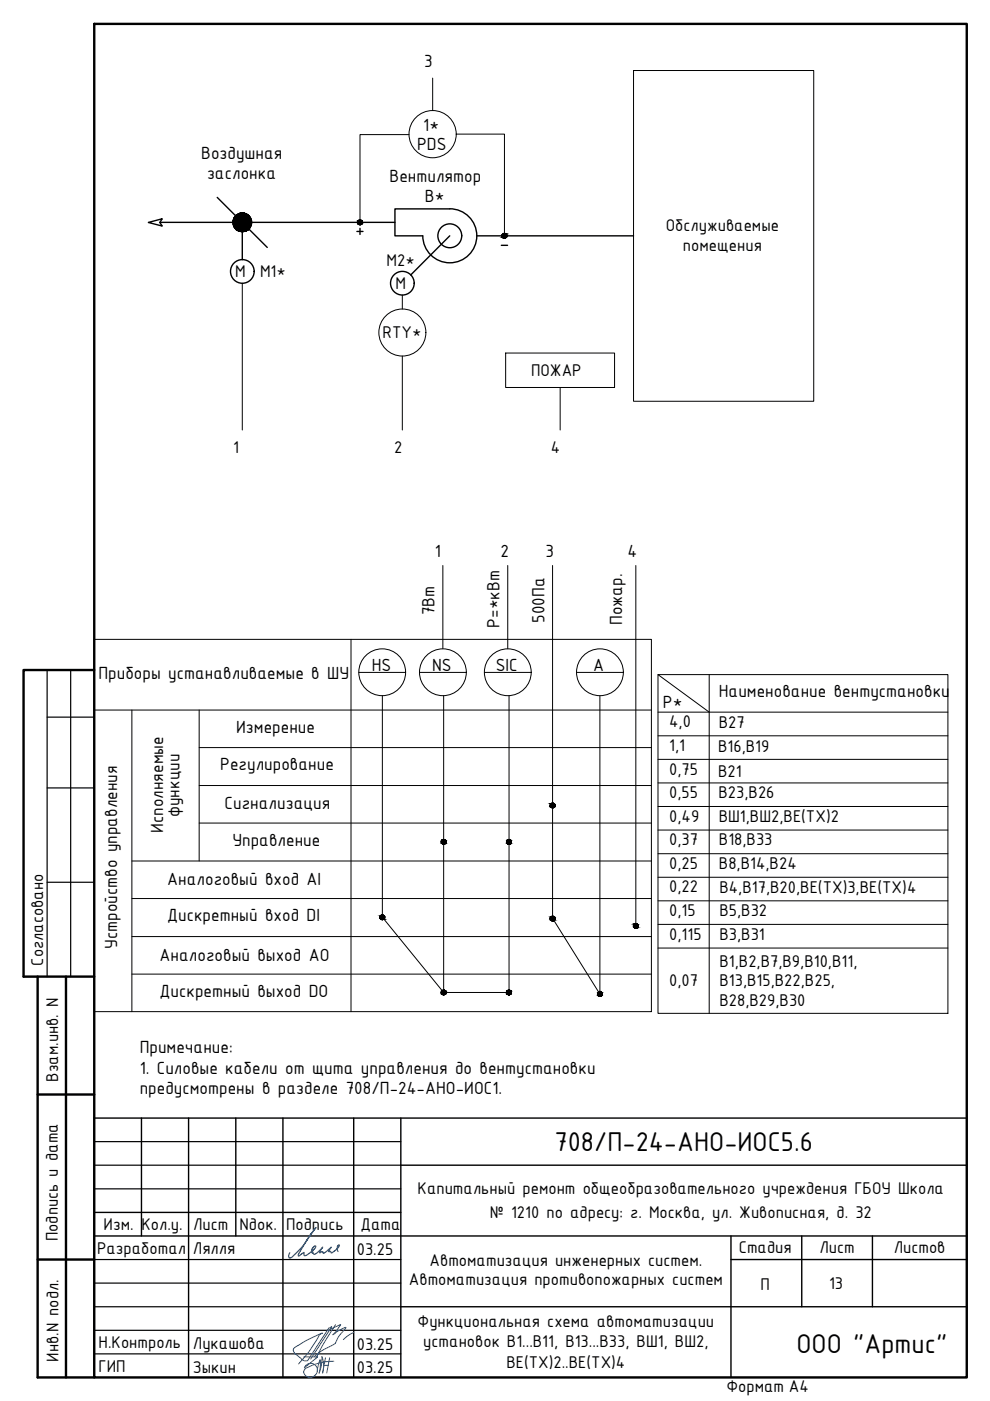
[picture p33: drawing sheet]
<svg xmlns="http://www.w3.org/2000/svg" width="210mm" height="297mm" viewBox="0 0 210 297" stroke-linecap="round" stroke-linejoin="round" font-family="sans-serif">
<defs><g id="words">
<g font-size="6.2">
<text x="117.6" y="244.1">708/П-24-АНО-ИОС5.6</text>
<text x="168.9" y="286.8">ООО &quot;Артис&quot;</text>
</g>
<g font-size="4">
<text x="90" y="14.1">3</text>
<text x="89.7" y="27.7">1*</text>
<text x="42.7" y="33.7">Воздушная</text>
<text x="88.5" y="31.9">PDS</text>
<text x="43.9" y="37.9">заслонка</text>
<text x="82.6" y="38.7">Вентилятор</text>
<text x="90.1" y="42.9">В*</text>
<text x="92.2" y="118">1</text>
<text x="106.2" y="118">2</text>
<text x="115.6" y="118">3</text>
<text x="133.1" y="118">4</text>
<text x="92.1" y="130.4" transform="rotate(-90 92.1 130.4)">7Вт</text>
<text x="105.9" y="133.1" transform="rotate(-90 105.9 133.1)">P=*кВт</text>
<text x="115.4" y="132" transform="rotate(-90 115.4 132)">500Па</text>
<text x="131.9" y="132.5" transform="rotate(-90 131.9 132.5)">Пожар.</text>
<text x="20.9" y="143.9">Приборы устанавливаемые в ШУ</text>
<text x="78.8" y="142.3">HS</text>
<text x="91.6" y="142.4">NS</text>
<text x="105.1" y="142.4">SIC</text>
<text x="125.8" y="142.4">A</text>
<text x="152.4" y="147.9">Наименование вентустановки</text>
<text x="50.1" y="155.3">Измерение</text>
<text x="140.6" y="150.1">P*</text>
<text x="46.7" y="163.3">Регулирование</text>
<text x="38" y="173.2" transform="rotate(-90 38 173.2)">функции</text>
<text x="47.6" y="171.5">Сигнализация</text>
<text x="34.6" y="176.6" transform="rotate(-90 34.6 176.6)">Исполняемые</text>
<text x="49.3" y="179.3">Управление</text>
<text x="35.5" y="187.7">Аналоговый вход AI</text>
<text x="35.5" y="195.3">Дискретный вход DI</text>
<text x="24.8" y="201.2" transform="rotate(-90 24.8 201.2)">Устройство управления</text>
<text x="33.8" y="203.8">Аналоговый выход AO</text>
<text x="33.8" y="211.3">Дискретный выход DO</text>
<text x="29.6" y="223.3">Примечание:</text>
<text x="29.6" y="227.7">1. Силовые кабели от щита управления до вентустановки</text>
<text x="29.6" y="232">предусмотрены в разделе 708/П-24-АНО-ИОС1.</text>
</g>
<g font-size="3.9">
<text x="141.2" y="49">Обслуживаемые</text>
<text x="144.8" y="53.2">помещения</text>
<text x="49.9" y="58.8">M</text>
<text x="55.1" y="58.8">М1*</text>
<text x="82" y="56.3">М2*</text>
<text x="83.8" y="61.3">М</text>
<text x="81.1" y="71.7">RTY*</text>
<text x="112.6" y="79.8">ПОЖАР</text>
<text x="49.4" y="96">1</text>
<text x="83.6" y="96.1">2</text>
<text x="116.8" y="96.1">4</text>
<text x="141.9" y="154.2">4,0</text>
<text x="152.4" y="154.3">В27</text>
<text x="141.9" y="159.2">1,1</text>
<text x="152.3" y="159.5">В16,В19</text>
<text x="141.9" y="164.2">0,75</text>
<text x="152.3" y="164.7">В21</text>
<text x="141.9" y="169.2">0,55</text>
<text x="152.3" y="169.2">В23,В26</text>
<text x="141.9" y="179.2">0,37</text>
<text x="141.9" y="174.2">0,49</text>
<text x="152.4" y="174.2">ВШ1,ВШ2,ВЕ(ТХ)2</text>
<text x="152.4" y="179.2">В18,В33</text>
<text x="141.9" y="184.2">0,25</text>
<text x="152.4" y="184.2">В8,В14,В24</text>
<text x="141.9" y="189.2">0,22</text>
<text x="152.5" y="189.2">В4,В17,В20,ВЕ(ТХ)3,ВЕ(ТХ)4</text>
<text x="141.9" y="194.2">0,15</text>
<text x="152.5" y="194.2">В5,В32</text>
<text x="141.9" y="199.2">0,115</text>
<text x="152.5" y="199.2">В3,В31</text>
<text x="9.2" y="204.7" transform="rotate(-90 9.2 204.7)">Согласовано</text>
<text x="141.9" y="209.1">0,07</text>
<text x="152.5" y="205">В1,В2,В7,В9,В10,В11,</text>
<text x="152.5" y="209.2">В13,В15,В22,В25,</text>
<text x="152.5" y="213.3">В28,В29,В30</text>
<text x="12.3" y="229.4" transform="rotate(-90 12.3 229.4)">Взам.инв. N</text>
<text x="88.5" y="253.2">Капитальный ремонт общеобразовательного учреждения ГБОУ Школа</text>
<text x="12.3" y="263.2" transform="rotate(-90 12.3 263.2)">Подпись и дата</text>
<text x="22" y="260.7">Изм. Кол.у.</text>
<text x="41" y="260.7">Лист</text>
<text x="50.8" y="260.7">Nдок.</text>
<text x="60.6" y="260.7">Подпись</text>
<text x="76.4" y="260.7">Дата</text>
<text x="103.9" y="258.2">№ 1210 по адресу: г. Москва, ул. Живописная, д. 32</text>
<text x="20.6" y="265.9">Разработал</text>
<text x="40.9" y="265.8">Лялля</text>
<text x="75.6" y="266.2">03.25</text>
<text x="91.1" y="268.3">Автоматизация инженерных систем.</text>
<text x="156.6" y="265.6">Стадия</text>
<text x="173.7" y="265.6">Лист</text>
<text x="189.5" y="265.6">Листов</text>
<text x="86.7" y="272.5">Автоматизация противопожарных систем</text>
<text x="161.2" y="273.5">П</text>
<text x="175.8" y="273.2">13</text>
<text x="88.5" y="281.4">Функциональная схема автоматизации</text>
<text x="20.9" y="285.9">Н.Контроль</text>
<text x="40.9" y="286">Лукашова</text>
<text x="75.6" y="286.2">03.25</text>
<text x="89.7" y="285.5">установок В1...В11, В13...В33, ВШ1, ВШ2,</text>
<text x="12.4" y="288.7" transform="rotate(-90 12.4 288.7)">Инв.N подл.</text>
<text x="20.9" y="290.9">ГИП</text>
<text x="40.9" y="291">Зыкин</text>
<text x="75.6" y="291.2">03.25</text>
<text x="107.4" y="289.9">ВЕ(ТХ)2..ВЕ(ТХ)4</text>
<text x="154" y="295">Формат А4</text>
</g>
</g></defs>
<g fill="none" stroke="#000" stroke-width=".21">
<path d="M91.7 16.6v6.8M134.3 15h38.2v70.1h-38.2zM86.7 28.5h-10.4v18.6M96.8 28.4h10.2v21.5M51.4 60.1v31.1M85.3 62.6v2.9M85.3 75.5v15.7M107.2 74.9h23.1v7.3h-23.1zM118.8 82.2v9M93.9 119.9v17.6M107.7 119.9v17.6M117.2 119.9v74.8l10 16.1v-63.2"/>
<path d="M134.8 119.9v76.4M20 135.6h118.1v78.9h-118.1zM74.4 135.6v78.9M20 150.5h118.1M28 150.5v64M42.2 158.5h95.9M42.2 150.5v32M76.1 142.6h9.9M81.1 147.5v47l13 15.9h13.8v-62.9M88.9 142.6h9.9M94.1 147.5v62.9M102.7 142.6h9.9"/>
<path d="M122.2 142.6h10M139.5 143h61.5v71.8h-61.5zM139.5 151h61.5M139.5 143l10.9 8M139.5 156h61.5M150.4 143v71.8M42.2 166.5h95.9M42.2 174.5h95.9M139.5 161h61.5M139.5 166h61.5M139.5 171h61.5M139.5 176h61.5"/>
<path d="M28 182.5h110.1M28 190.5h110.1M28 198.6h110.1M139.5 181h61.5M139.5 186h61.5M139.5 191h61.5M139.5 196h61.5M28 206.5h110.1M139.5 201h61.5"/>
<circle cx="91.7" cy="28.4" r="5"/>
<circle cx="85.3" cy="70.5" r="5"/>
<circle cx="81" cy="142.5" r="5"/>
<circle cx="93.9" cy="142.5" r="5"/>
<circle cx="107.7" cy="142.5" r="5"/>
<circle cx="127.2" cy="142.5" r="5"/>
<circle cx="94.1" cy="178.5" r=".5"/>
<circle cx="107.9" cy="178.5" r=".5"/>
<circle cx="117.2" cy="170.7" r=".5"/>
<circle cx="81.1" cy="194.5" r=".5"/>
<circle cx="117.2" cy="194.7" r=".5"/>
<circle cx="134.8" cy="196.3" r=".5"/>
<circle cx="94.1" cy="210.4" r=".5"/>
<circle cx="107.9" cy="210.4" r=".5"/>
<circle cx="127.2" cy="210.7" r=".5"/>
</g>
<g fill="none" stroke="#000" stroke-width=".3">
<path d="M31.5 47.2l2.9-.8-.5 .8 .5 .7zM34 47.1h49.7M46.1 41.9l10.6 10.6M75.7 49.1h1.3M76.3 48.4v1.3M95.4 44.3a5.7 5.7 0 0 1 5.7 5.7 5.7 5.7 0 0 1-5.7 5.7 5.7 5.7 0 0 1-5.8-5.7h-5.9v-5.7h11.7M101.1 50h33.2M106.3 52h1.3"/>
<circle cx="76.3" cy="47.1" r=".5"/>
<circle cx="95.4" cy="50" r="2.53"/>
<circle cx="106.9" cy="50" r=".5"/>
</g>
<g fill="none" stroke="#000" stroke-width=".3">
<path d="M51.4 49.2v5.9M95.4 50l-8.3 8.3"/>
<circle cx="51.4" cy="57.5" r="2.51"/>
<circle cx="85.3" cy="60" r="2.51"/>
</g>
<g fill="#000" stroke="#000" stroke-width=".21">
<path d="M50.8 45.2h.7zM50.8 45.2h1.1zM50.5 45.4l.3-.2h1.1zM50.5 45.4h1.8l-.4-.2zM50.2 45.6l.3-.2h1.8zM50.2 45.6h2.4l-.3-.2zM49.9 45.8l.3-.2h2.4zM49.9 45.8h3l-.3-.2zM49.9 45.8h3l-3.2 .3zM49.7 46.1h3.4l-.2-.3zM49.7 46.1h3.4l-3.6 .3zM49.5 46.4h3.7l-.1-.3zM49.5 46.4h3.7l-3.8 .4zM49.4 46.8h3.9l-.1-.4zM49.4 46.8h3.9l-3.9 .3zM49.4 47.1h4l-.1-.3zM49.4 47.1h4l-4 .4zM49.4 47.5h3.9l.1-.4zM49.4 47.5h3.9l-3.8 .4zM49.5 47.9h3.7l.1-.4zM49.5 47.9h3.7l-3.5 .3zM49.7 48.2h3.4l.1-.3zM49.7 48.2h3.4l-3.2 .3zM49.9 48.5h3l.2-.3zM49.9 48.5h3l-2.7 .3zM50.2 48.8h2.4l.3-.3zM50.2 48.8h2.4l-2.1 .1zM50.5 48.9h1.8l.3-.1zM50.5 48.9h1.8l-1.5 .2zM50.8 49.1l1.5-.2zM50.8 49.1h1.1zM51.2 49.1h.7z"/>
<path d="M76.3 47.6h.2zM76.2 47.6h.3zM76.2 47.6h.4zM76.1 47.6h.5zM76.1 47.6l.5-.1zM76 47.5h.6zM76 47.5h.7zM76 47.5h.7zM76 47.5l.8-.1zM75.9 47.4h.9zM75.9 47.4l.9-.1zM75.9 47.3h.9zM75.9 47.3l.9-.1zM75.8 47.2h1zM75.8 47.2l1-.1zM75.8 47.1h1zM75.8 47.1h1zM75.8 47.1h1zM75.8 47.1h1zM75.9 47l-.1 .1 1-.1zM75.9 47h.9zM75.9 46.9h.9zM75.9 46.9h.9zM76 46.8h.7zM76 46.8h.7zM76 46.8l.6-.1zM76 46.7h.6zM76 46.7h.6zM76.1 46.7h.5zM76.1 46.7h.4zM76.2 46.7h.3zM76.2 46.7l.2-.1z"/>
<path d="M106.9 50.5h.2zM106.8 50.5h.3zM106.8 50.5l.4-.1zM106.7 50.4h.5zM106.7 50.4h.6zM106.7 50.4h.6zM106.7 50.4l.6-.1zM106.6 50.3h.7zM106.6 50.3h.8zM106.5 50.3h.9zM106.5 50.3l.9-.1zM106.5 50.2h.9zM106.5 50.2l1-.1zM106.5 50.1h1zM106.5 50.1l1-.1zM106.5 50h1zM106.5 50l1-.1zM106.5 49.9h1zM106.5 49.9h1zM106.5 49.8h.9zM106.5 49.8h.9zM106.5 49.7h.9zM106.5 49.7h.9zM106.5 49.7h.8zM106.6 49.7h.7zM106.6 49.7l.7-.1zM106.7 49.6h.6zM106.7 49.6l.5-.1zM106.7 49.5h.5zM106.7 49.5h.4zM106.8 49.5h.3zM106.8 49.5h.2z"/>
</g>
<circle cx="51.4" cy="47.1" r="2" fill="none" stroke="#000" stroke-width=".21"/>
<g fill="#000" stroke="#000" stroke-width=".21">
<path d="M94 178h.2zM93.9 178h.3zM93.9 178h.4zM93.8 178h.5zM93.8 178l.6 .1zM93.8 178.1h.6zM93.8 178.1h.6zM93.7 178.1h.7zM93.7 178.1l.8 .1zM93.7 178.1l.8 .1zM93.6 178.2l.9 .1zM93.6 178.2l.9 .1zM93.6 178.3l1 .1zM93.6 178.3l1 .1zM93.6 178.4l1 .1zM93.6 178.4l1 .1zM93.6 178.5l1 .1zM93.6 178.5l1 .1zM93.6 178.6h1zM93.6 178.6l.9 .1zM93.6 178.7h.9zM93.6 178.7l.9 .1zM93.6 178.8h.9zM93.6 178.8h.8zM93.7 178.8h.7zM93.7 178.8l.7 .1zM93.8 178.9h.6zM93.8 178.9h.5zM93.8 178.9h.5zM93.8 178.9l.4 .1zM93.9 179h.3zM93.9 179h.2z"/>
<path d="M107.9 178h.1zM107.8 178h.2zM107.8 178h.3zM107.7 178h.4zM107.7 178l.5 .1zM107.6 178.1h.6zM107.6 178.1h.7zM107.5 178.1h.8zM107.5 178.1l.8 .1zM107.5 178.1l.8 .1zM107.5 178.2l.9 .1zM107.5 178.2l.9 .1zM107.4 178.3l1 .1zM107.4 178.3l1 .1zM107.4 178.4l1 .1zM107.4 178.4l1 .1zM107.4 178.5h1zM107.4 178.5l1 .1zM107.4 178.6h1zM107.4 178.6l1 .1zM107.4 178.7h1zM107.4 178.7l.9 .1zM107.5 178.8h.8zM107.5 178.8h.8zM107.5 178.8h.8zM107.5 178.8l.7 .1zM107.6 178.9h.6zM107.6 178.9h.5zM107.7 178.9h.4zM107.7 178.9l.3 .1zM107.8 179h.2zM107.8 179h.1z"/>
<path d="M117.1 170.3h.2zM117 170.3h.3zM117 170.3h.4zM116.9 170.3h.5zM116.9 170.3l.6 .1zM116.9 170.4h.6zM116.9 170.4h.6zM116.9 170.4h.6zM116.8 170.4l.8 .1zM116.8 170.4l.8 .1zM116.7 170.5l.9 .1zM116.7 170.5l.9 .1zM116.7 170.6l.9 .1zM116.7 170.6l.9 .1zM116.7 170.7l1 .1zM116.7 170.7l1 .1zM116.7 170.8h1zM116.7 170.8l.9 .1zM116.7 170.9h.9zM116.7 170.9l.9 .1zM116.7 171h.9zM116.7 171l.9 .1zM116.7 171.1h.9zM116.7 171.1h.8zM116.8 171.1h.7zM116.8 171.1l.7 .1zM116.9 171.2h.6zM116.9 171.2h.5zM116.9 171.2h.5zM116.9 171.2l.4 .1zM117 171.3h.3zM117 171.3h.2z"/>
<path d="M81 194h.2zM80.9 194h.3zM80.9 194h.4zM80.8 194h.5zM80.8 194l.6 .1zM80.8 194.1h.6zM80.8 194.1l.6 .1zM80.8 194.1l.6 .1zM80.7 194.2h.8zM80.7 194.2h.8zM80.6 194.2l.9 .1zM80.6 194.2l.9 .1zM80.6 194.3l1 .1zM80.6 194.3l1 .1zM80.6 194.4l1 .1zM80.6 194.4l1 .1zM80.6 194.5l1 .1zM80.6 194.5l1 .1zM80.6 194.6h1zM80.6 194.6l.9 .1zM80.6 194.7h.9zM80.6 194.7l.9 .1zM80.6 194.8h.9zM80.6 194.8h.8zM80.7 194.8h.7zM80.7 194.8l.7 .1zM80.8 194.9h.6zM80.8 194.9l.5 .1zM80.8 195h.5zM80.8 195h.4zM80.9 195h.3zM80.9 195h.2z"/>
<path d="M117.1 194.3h.2zM117 194.3h.3zM117 194.3h.4zM116.9 194.3h.5zM116.9 194.3l.6 .1zM116.9 194.4h.6zM116.9 194.4h.6zM116.9 194.4h.6zM116.8 194.4l.8 .1zM116.8 194.4l.8 .1zM116.7 194.5l.9 .1zM116.7 194.5l.9 .1zM116.7 194.6l.9 .1zM116.7 194.6l.9 .1zM116.7 194.7l1 .1zM116.7 194.7l1 .1zM116.7 194.8h1zM116.7 194.8h.9zM116.7 194.8h.9zM116.7 194.8l.9 .1zM116.7 194.9h.9zM116.7 194.9l.9 .1zM116.7 195h.9zM116.7 195l.8 .1zM116.8 195.1h.7zM116.8 195.1l.7 .1zM116.9 195.2h.6zM116.9 195.2h.5zM116.9 195.2h.5zM116.9 195.2h.4zM117 195.2h.3zM117 195.2h.2z"/>
<path d="M134.8 195.8h.2zM134.7 195.8h.3zM134.7 195.8l.3 .1zM134.6 195.9h.4zM134.6 195.9h.5zM134.5 195.9h.6zM134.5 195.9l.7 .1zM134.5 196h.7zM134.5 196l.7 .1zM134.5 196l.7 .1zM134.4 196.1h.9zM134.4 196.1h.9zM134.3 196.1l1 .1zM134.3 196.1l1 .1zM134.3 196.2l1 .1zM134.3 196.2l1 .1zM134.3 196.3h1zM134.3 196.3l1 .1zM134.3 196.4h1zM134.3 196.4l1 .1zM134.3 196.5h1zM134.3 196.5l.9 .1zM134.4 196.6h.8zM134.4 196.6h.8zM134.5 196.6h.7zM134.5 196.6l.6 .1zM134.5 196.7h.6zM134.5 196.7l.5 .1zM134.6 196.8h.4zM134.6 196.8h.4zM134.7 196.8h.3zM134.7 196.8h.2z"/>
<path d="M94 209.9h.2zM93.9 209.9h.3zM93.9 209.9l.4 .1zM93.8 210h.5zM93.8 210h.6zM93.8 210h.6zM93.8 210l.6 .1zM93.7 210.1h.7zM93.7 210.1h.8zM93.7 210.1h.8zM93.6 210.1l.9 .1zM93.6 210.1l.9 .1zM93.6 210.2l1 .1zM93.6 210.2l1 .1zM93.6 210.3l1 .1zM93.6 210.3l1 .1h-1zM93.6 210.4l1 .1zM93.6 210.4l1 .1zM93.6 210.5h1zM93.6 210.5l.9 .1zM93.6 210.6h.9zM93.6 210.6l.9 .1zM93.6 210.7h.9zM93.6 210.7l.8 .1zM93.7 210.8h.7zM93.7 210.8h.7zM93.8 210.8h.6zM93.8 210.8l.5 .1zM93.8 210.9h.5zM93.8 210.9h.4zM93.9 210.9h.3zM93.9 210.9h.2z"/>
<path d="M107.9 209.9h.1zM107.8 209.9h.2zM107.8 209.9l.3 .1zM107.7 210h.4zM107.7 210h.5zM107.6 210h.6zM107.6 210l.7 .1zM107.5 210.1h.8zM107.5 210.1h.8zM107.5 210.1h.8zM107.5 210.1l.9 .1zM107.5 210.1l.9 .1zM107.4 210.2l1 .1zM107.4 210.2l1 .1zM107.4 210.3l1 .1zM107.4 210.3l1 .1h-1zM107.4 210.4h1zM107.4 210.4l1 .1zM107.4 210.5h1zM107.4 210.5l1 .1zM107.4 210.6h1zM107.4 210.6l.9 .1zM107.5 210.7h.8zM107.5 210.7l.8 .1zM107.5 210.8h.8zM107.5 210.8h.7zM107.6 210.8h.6zM107.6 210.8l.5 .1zM107.7 210.9h.4zM107.7 210.9h.3zM107.8 210.9h.2zM107.8 210.9h.1z"/>
<path d="M127.1 210.3h.2zM127.1 210.3h.2zM127.1 210.3h.3zM127 210.3h.4zM127 210.3l.5 .1zM126.9 210.4h.6zM126.9 210.4h.7zM126.8 210.4h.8zM126.8 210.4l.8 .1zM126.8 210.4l.8 .1zM126.8 210.5l.9 .1zM126.8 210.5l.9 .1zM126.7 210.6l1 .1zM126.7 210.6l1 .1zM126.7 210.7l1 .1zM126.7 210.7l1 .1zM126.7 210.8h1zM126.7 210.8h1zM126.7 210.8h1zM126.7 210.8l1 .2zM126.7 211h1zM126.7 211h.9zM126.8 211h.8zM126.8 211l.8 .1zM126.8 211.1h.8zM126.8 211.1l.7 .1zM126.9 211.2h.6zM126.9 211.2h.5z"/>
</g>
<path d="M20 5.1h185v286.9h-185zM20 142.1h-15v65h15M8 207.1v84.9h12M14 207.1v84.9M8 232.1h12M8 267h12" fill="none" stroke="#000" stroke-width=".51"/>
<path d="M10 152h10M10 142.1v65M15 142.1v65M10 167.1h10M10 187.1h10M5 207.1h3" fill="none" stroke="#000" stroke-width=".25"/>
<g fill="none" stroke="#000" stroke-width=".3">
<path d="M30 237.1v25M40 237.1v54.9M50 237.1v25M60 237.1v54.9M75 237.1v54.9M85 237.1v54.9M205 237.1h-185v54.9M20 257.1h65M85 247h120M20 262.1h185M85 277.1h120M155 262.1v29.9"/>
<path d="M155 267h50M170 262.1v15M185 262.1v15"/>
</g>
<path d="M20 252.1h65M20 247h65M20 242h65M20 272h65M20 267h65M20 277.1h65M20 287h65M20 282.1h65" fill="none" stroke="#000" stroke-width=".25"/>
<g fill="none" stroke="#0061c2" stroke-width=".21">
<path d="M64.4 287.7h3l-2.9 2.3a1.43 1.43 0 0 1 2.2-.7 1.43 1.43 0 0 1 .2 2.2M65.2 289.9a1.05 1.05 0 0 0-.8 1.2 1.05 1.05 0 0 0 1 .9 1.41 1.41 0 0 0 1.5-.5M67.3 290.8l.2-1.5 .4-1a6.2 6.2 0 0 1-.2 2.8l.4-1.7 .2-1.8 .3 1.8-.2 1.7M68.7 289.5h.9M69 287.9l-.6 3.2M69.7 281.6l-4.5 6.9-.9-.1-1.6-1.3a.81 .81 0 0 1-.5-.8 .81 .81 0 0 1 .4-.7l2.7-1.6 3-1.3-.6 .3-2 3.4-2.4 2.8M69.7 282l2.5-1.2-.9 1.4-.7 .8 1.3-.9 1.4-.7-.7 1a6.2 6.2 0 0 0-1.5 2.4l-1.1 .7a11 11 0 0 0-3.3 2.1M69.9 287.9l-.6 3.2M70.3 281.3l-.7 .3M70.3 281.3l-4.4 6.8M70.8 288.6a11.7 11.7 0 0 0-5.7 1.4M71.1 280.9l-2.7 4.4-1.5 2.8"/>
<path d="M75 282.5l-1.2 .7-1 .8"/>
</g>
<path d="M71.7 265.4l-.1-.3a.75 .75 0 0 1 .3-1.1 2.77 2.77 0 0 1-1.7 1.6 .23 .23 0 0 0-.1-.3 .23 .23 0 0 0-.3 .1l-.1-.2 .5-.8-1.1 1-.6 .3a.32 .32 0 0 0-.2-.4 .32 .32 0 0 0-.4 .3h-.1v-.1l.6-1.1-.3 .4a2.15 2.15 0 0 1-1.6 1.1l-.1-.3h-.2l.3-.7-.4 .2a.93 .93 0 0 1 .9-.9 4.4 4.4 0 0 1-2.1 2 .36 .36 0 0 1-.5-.2 .36 .36 0 0 1 .1-.4l-1.2 .7-.1-.2a31.4 31.4 0 0 1 3.8-5.8h-.1a30.8 30.8 0 0 1-5 6.2l-.4 .2-.2-.1-.1-.4 .2-.6" fill="none" stroke="#00f" stroke-width=".25"/>
<use href="#words"/>
</svg>
